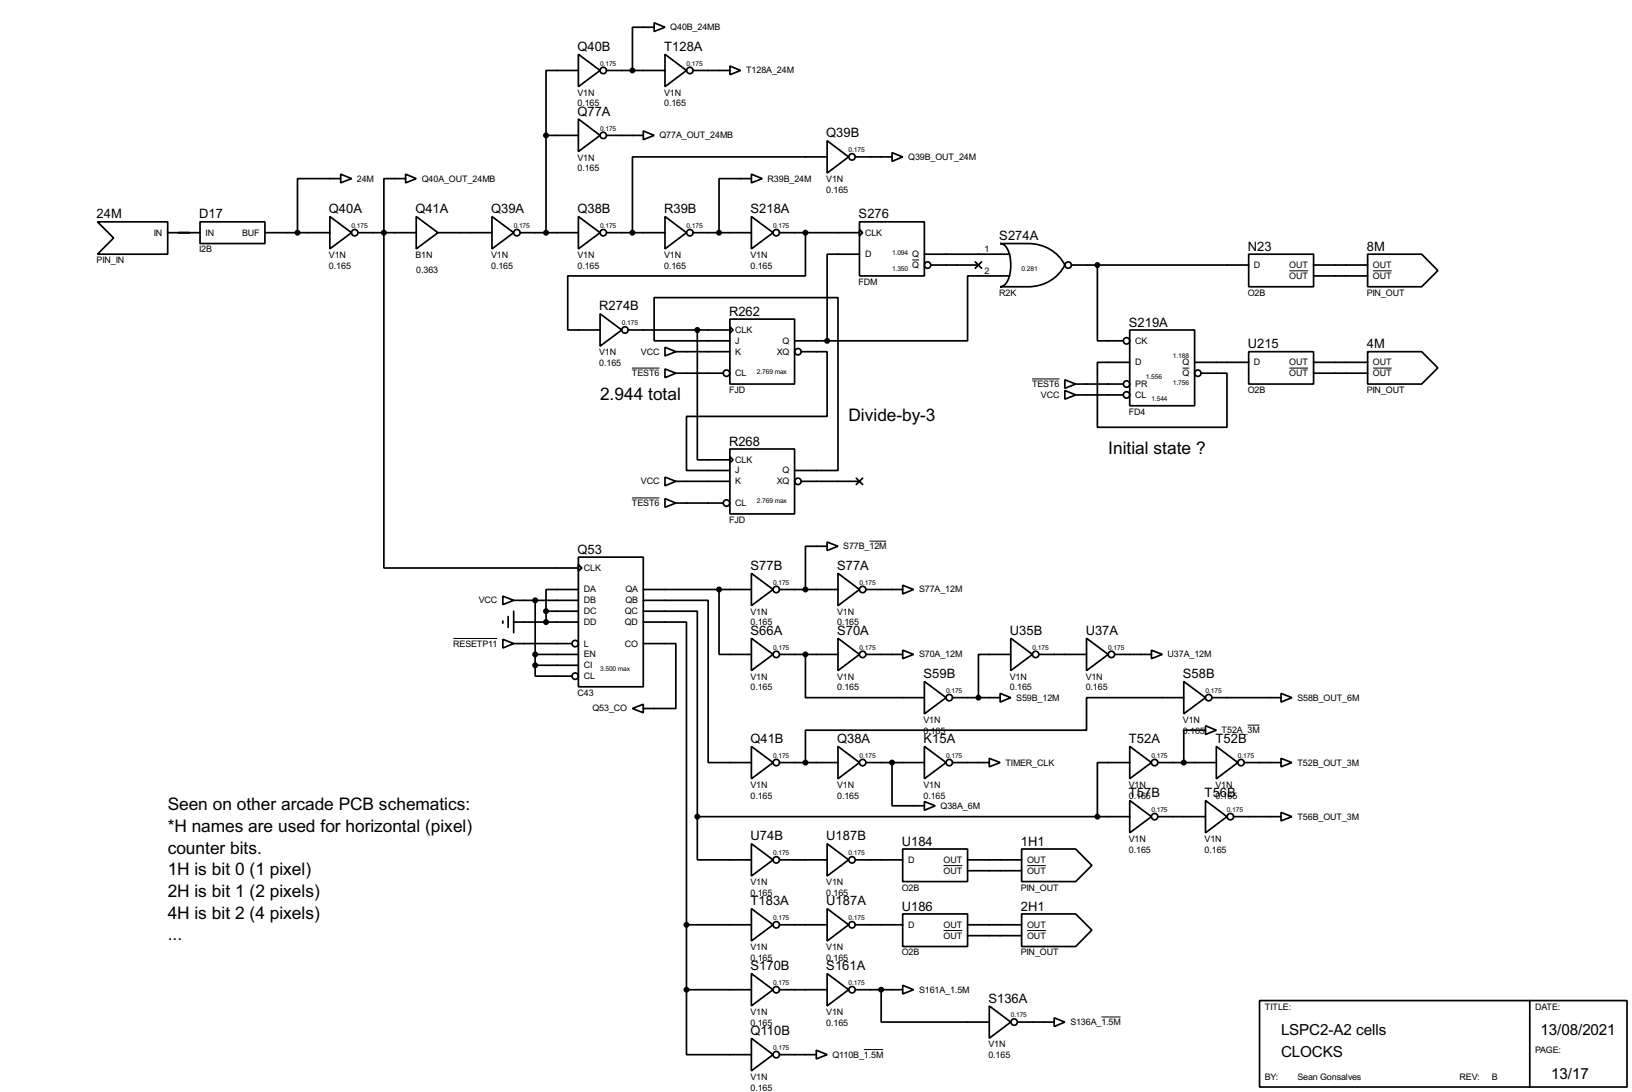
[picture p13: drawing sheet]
<svg xmlns="http://www.w3.org/2000/svg" width="383mm" height="256mm" viewBox="0 0 383 256" stroke-linecap="round" stroke-linejoin="round" font-family="sans-serif">
<defs><g id="words">
<g font-size="4.6">
<text x="141" y="93.8">2.944 total</text>
<text x="199.4" y="99">Divide-by-3</text>
<text x="260.4" y="106.6">Initial state ?</text>
<text x="39.4" y="190.4">Seen on other arcade PCB schematics:</text>
<text x="39.4" y="195.4">*H names are used for horizontal (pixel)</text>
<text x="39.4" y="200.6">counter bits.</text>
<text x="39.4" y="205.6">1H is bit 0 (1 pixel)</text>
<text x="39.4" y="210.7">2H is bit 1 (2 pixels)</text>
<text x="39.4" y="215.8">4H is bit 2 (4 pixels)</text>
<text x="39.4" y="220.9">...</text>
</g>
<g font-size="4">
<text x="301" y="243.1">LSPC2-A2 cells</text>
<text x="362" y="243.1">13/08/2021</text>
<text x="301" y="248.2">CLOCKS</text>
<text x="364.5" y="253.3">13/17</text>
</g>
<g font-size="3.4">
<text x="135.7" y="12">Q40B</text>
<text x="156.1" y="12">T128A</text>
<text x="135.7" y="27.2">Q77A</text>
<text x="194.2" y="32.3">Q39B</text>
<text x="22.7" y="51.3">24M</text>
<text x="46.8" y="51.3">D17</text>
<text x="77.3" y="50.1">Q40A</text>
<text x="97.6" y="50.1">Q41A</text>
<text x="115.4" y="50.1">Q39A</text>
<text x="135.7" y="50.1">Q38B</text>
<text x="156.1" y="50.1">R39B</text>
<text x="176.4" y="50.1">S218A</text>
<text x="201.8" y="51.3">S276</text>
<text x="234.8" y="56.4">S274A</text>
<text x="293.2" y="58.9">N23</text>
<text x="321.2" y="58.9">8M</text>
<text x="140.8" y="72.9">R274B</text>
<text x="171.3" y="74.1">R262</text>
<text x="265.3" y="76.7">S219A</text>
<text x="293.2" y="81.8">U215</text>
<text x="321.2" y="81.8">4M</text>
<text x="171.3" y="104.7">R268</text>
<text x="135.7" y="130.1">Q53</text>
<text x="176.4" y="133.9">S77B</text>
<text x="196.7" y="133.9">S77A</text>
<text x="176.4" y="149.1">S66A</text>
<text x="196.7" y="149.1">S70A</text>
<text x="237.3" y="149.1">U35B</text>
<text x="255.1" y="149.1">U37A</text>
<text x="217" y="159.3">S59B</text>
<text x="278" y="159.3">S58B</text>
<text x="176.4" y="174.5">Q41B</text>
<text x="196.7" y="174.5">Q38A</text>
<text x="217" y="174.5">K15A</text>
<text x="265.3" y="174.5">T52A</text>
<text x="285.6" y="174.5">T52B</text>
<text x="265.3" y="187.2">T57B</text>
<text x="283.1" y="187.2">T56B</text>
<text x="176.4" y="197.4">U74B</text>
<text x="194.2" y="197.4">U187B</text>
<text x="211.9" y="198.6">U184</text>
<text x="239.9" y="198.6">1H1</text>
<text x="176.4" y="212.6">T183A</text>
<text x="194.2" y="212.6">U187A</text>
<text x="211.9" y="213.9">U186</text>
<text x="239.9" y="213.9">2H1</text>
<text x="176.4" y="227.9">S170B</text>
<text x="194.2" y="227.9">S161A</text>
<text x="232.3" y="235.5">S136A</text>
<text x="176.4" y="243.1">Q110B</text>
</g>
<g font-size="2.4">
<text x="157.5" y="7.1">Q40B_24MB</text>
<text x="175.3" y="17.3">T128A_24M</text>
<text x="135.7" y="22.5">V1N</text>
<text x="156.1" y="22.5">V1N</text>
<text x="135.7" y="25">0.165</text>
<text x="156.1" y="25">0.165</text>
<text x="155" y="32.5">Q77A_OUT_24MB</text>
<text x="135.7" y="37.7">V1N</text>
<text x="135.7" y="40.2">0.165</text>
<text x="213.4" y="37.5">Q39B_OUT_24M</text>
<text x="83.9" y="42.7">24M</text>
<text x="99.1" y="42.7">Q40A_OUT_24MB</text>
<text x="180.4" y="42.7">R39B_24M</text>
<text x="194.2" y="42.7">V1N</text>
<text x="194.2" y="45.3">0.165</text>
<text x="36.2" y="55.4">IN</text>
<text x="46.8" y="59.3">I2B</text>
<text x="48.3" y="55.4">IN</text>
<text x="56.9" y="55.4">BUF</text>
<text x="203.3" y="55.4">CLK</text>
<text x="231.3" y="59.3">1</text>
<text x="22.7" y="61.8">PIN_IN</text>
<text x="77.3" y="60.6">V1N</text>
<text x="77.3" y="63.1">0.165</text>
<text x="97.6" y="60.6">B1N</text>
<text x="97.8" y="64.2">0.363</text>
<text x="115.4" y="60.6">V1N</text>
<text x="115.4" y="63.1">0.165</text>
<text x="135.7" y="60.6">V1N</text>
<text x="135.7" y="63.1">0.165</text>
<text x="156.1" y="60.6">V1N</text>
<text x="156.1" y="63.1">0.165</text>
<text x="176.4" y="60.6">V1N</text>
<text x="176.4" y="63.1">0.165</text>
<text x="203.3" y="60.4">D</text>
<text x="214.4" y="60.4">Q</text>
<text x="214.4" y="62.9">Q</text>
<text x="231.3" y="64.4">2</text>
<text x="294.7" y="62.9">D</text>
<text x="303" y="62.9">OUT</text>
<text x="303" y="65.5">OUT</text>
<text x="322.6" y="62.9">OUT</text>
<text x="322.6" y="65.5">OUT</text>
<text x="201.8" y="66.9">FDM</text>
<text x="234.8" y="69.5">R2K</text>
<text x="293.2" y="69.5">O2B</text>
<text x="321.2" y="69.5">PIN_OUT</text>
<text x="140.8" y="83.4">V1N</text>
<text x="150.6" y="83.3">VCC</text>
<text x="172.8" y="78.2">CLK</text>
<text x="172.8" y="80.8">J</text>
<text x="172.8" y="83.3">K</text>
<text x="182.5" y="83.3">XQ</text>
<text x="183.9" y="80.8">Q</text>
<text x="266.8" y="80.8">CK</text>
<text x="140.8" y="86">0.165</text>
<text x="148.5" y="88.4">TEST6</text>
<text x="172.8" y="88.4">CL</text>
<text x="266.8" y="85.8">D</text>
<text x="277.9" y="85.8">Q</text>
<text x="277.9" y="88.4">Q</text>
<text x="294.7" y="85.8">D</text>
<text x="303" y="85.8">OUT</text>
<text x="303" y="88.4">OUT</text>
<text x="322.6" y="85.8">OUT</text>
<text x="322.6" y="88.4">OUT</text>
<text x="171.3" y="92.3">FJD</text>
<text x="242.5" y="90.9">TEST6</text>
<text x="244.6" y="93.5">VCC</text>
<text x="266.8" y="90.9">PR</text>
<text x="266.8" y="93.5">CL</text>
<text x="293.2" y="92.3">O2B</text>
<text x="321.2" y="92.3">PIN_OUT</text>
<text x="265.3" y="97.4">FD4</text>
<text x="150.6" y="113.8">VCC</text>
<text x="172.8" y="108.7">CLK</text>
<text x="172.8" y="111.2">J</text>
<text x="172.8" y="113.8">K</text>
<text x="182.5" y="113.8">XQ</text>
<text x="183.9" y="111.2">Q</text>
<text x="148.5" y="118.9">TEST6</text>
<text x="172.8" y="118.9">CL</text>
<text x="171.3" y="122.8">FJD</text>
<text x="198.2" y="129">S77B_12M</text>
<text x="137.2" y="134.1">CLK</text>
<text x="112.5" y="141.7">VCC</text>
<text x="137.2" y="139.2">DA</text>
<text x="137.2" y="141.7">DB</text>
<text x="147" y="139.2">QA</text>
<text x="147" y="141.7">QB</text>
<text x="216" y="139.2">S77A_12M</text>
<text x="137.2" y="144.3">DC</text>
<text x="137.2" y="146.8">DD</text>
<text x="146.8" y="144.3">QC</text>
<text x="146.8" y="146.8">QD</text>
<text x="176.4" y="144.4">V1N</text>
<text x="176.4" y="146.9">0.165</text>
<text x="196.7" y="144.4">V1N</text>
<text x="196.7" y="146.9">0.165</text>
<text x="106.5" y="151.9">RESETP11</text>
<text x="137.2" y="154.4">EN</text>
<text x="137.2" y="151.9">L</text>
<text x="146.8" y="151.9">CO</text>
<text x="216" y="154.4">S70A_12M</text>
<text x="274.4" y="154.4">U37A_12M</text>
<text x="137.2" y="157">CI</text>
<text x="137.2" y="159.5">CL</text>
<text x="176.4" y="159.6">V1N</text>
<text x="196.7" y="159.6">V1N</text>
<text x="237.3" y="159.6">V1N</text>
<text x="255.1" y="159.6">V1N</text>
<text x="135.7" y="163.4">C43</text>
<text x="139.2" y="167.1">Q53_CO</text>
<text x="176.4" y="162.2">0.165</text>
<text x="196.7" y="162.2">0.165</text>
<text x="237.3" y="162.2">0.165</text>
<text x="238.8" y="164.6">S59B_12M</text>
<text x="255.1" y="162.2">0.165</text>
<text x="304.9" y="164.6">S58B_OUT_6M</text>
<text x="217" y="169.8">V1N</text>
<text x="217" y="172.3">0.165</text>
<text x="278" y="169.8">V1N</text>
<text x="278" y="172.3">0.165</text>
<text x="287.1" y="172.2">T52A_3M</text>
<text x="236.3" y="179.8">TIMER_CLK</text>
<text x="304.9" y="179.8">T52B_OUT_3M</text>
<text x="176.4" y="185">V1N</text>
<text x="196.7" y="185">V1N</text>
<text x="217" y="185">V1N</text>
<text x="265.3" y="185">V1N</text>
<text x="285.6" y="185">V1N</text>
<text x="176.4" y="187.6">0.165</text>
<text x="196.7" y="187.6">0.165</text>
<text x="217" y="187.6">0.165</text>
<text x="221" y="190">Q38A_6M</text>
<text x="265.3" y="187.6">0.165</text>
<text x="285.6" y="187.6">0.165</text>
<text x="265.3" y="197.7">V1N</text>
<text x="283.1" y="197.7">V1N</text>
<text x="304.9" y="192.5">T56B_OUT_3M</text>
<text x="213.4" y="202.7">D</text>
<text x="221.7" y="202.7">OUT</text>
<text x="241.4" y="202.7">OUT</text>
<text x="265.3" y="200.3">0.165</text>
<text x="283.1" y="200.3">0.165</text>
<text x="176.4" y="207.9">V1N</text>
<text x="194.2" y="207.9">V1N</text>
<text x="211.9" y="209.2">O2B</text>
<text x="221.7" y="205.2">OUT</text>
<text x="239.9" y="209.2">PIN_OUT</text>
<text x="241.4" y="205.2">OUT</text>
<text x="176.4" y="210.4">0.165</text>
<text x="194.2" y="210.4">0.165</text>
<text x="213.4" y="217.9">D</text>
<text x="221.7" y="217.9">OUT</text>
<text x="221.7" y="220.5">OUT</text>
<text x="241.4" y="217.9">OUT</text>
<text x="241.4" y="220.5">OUT</text>
<text x="176.4" y="223.1">V1N</text>
<text x="176.4" y="225.7">0.165</text>
<text x="194.2" y="223.1">V1N</text>
<text x="194.2" y="225.7">0.165</text>
<text x="211.9" y="224.4">O2B</text>
<text x="239.9" y="224.4">PIN_OUT</text>
<text x="216" y="233.2">S161A_1.5M</text>
<text x="176.4" y="238.4">V1N</text>
<text x="194.2" y="238.4">V1N</text>
<text x="297.2" y="237.1">TITLE:</text>
<text x="360.7" y="237.1">DATE:</text>
<text x="176.4" y="240.9">0.165</text>
<text x="194.2" y="240.9">0.165</text>
<text x="232.3" y="246">V1N</text>
<text x="251.5" y="240.8">S136A_1.5M</text>
<text x="195.6" y="248.4">Q110B_1.5M</text>
<text x="232.3" y="248.5">0.165</text>
<text x="360.7" y="247.3">PAGE:</text>
<text x="176.4" y="253.6">V1N</text>
<text x="176.4" y="256.2">0.165</text>
<text x="297.2" y="253.7">BY:</text>
<text x="304.9" y="253.7">Sean Gonsalves</text>
<text x="343" y="253.7">REV:</text>
<text x="350.6" y="253.7">B</text>
</g>
<g font-size="1.8">
<text x="141" y="15.4">0.175</text>
<text x="161.3" y="15.4">0.175</text>
<text x="141" y="30.7">0.175</text>
<text x="199.4" y="35.7">0.175</text>
<text x="82.6" y="53.5">0.175</text>
<text x="120.7" y="53.5">0.175</text>
<text x="141" y="53.5">0.175</text>
<text x="161.3" y="53.5">0.175</text>
<text x="181.7" y="53.5">0.175</text>
<text x="209.6" y="59.9">1.094</text>
<text x="209.6" y="63.6">1.350</text>
<text x="240.1" y="63.6">0.281</text>
<text x="146.1" y="76.4">0.175</text>
<text x="275.6" y="84">1.188</text>
<text x="177.9" y="87.8">2.769 max</text>
<text x="269.3" y="89.1">1.556</text>
<text x="270.6" y="94.2">1.544</text>
<text x="275.6" y="90.4">1.756</text>
<text x="177.9" y="118.3">2.769 max</text>
<text x="181.7" y="137.3">0.175</text>
<text x="202" y="137.3">0.175</text>
<text x="181.7" y="152.6">0.175</text>
<text x="202" y="152.6">0.175</text>
<text x="242.6" y="152.6">0.175</text>
<text x="260.4" y="152.6">0.175</text>
<text x="141" y="157.7">3.500 max</text>
<text x="222.3" y="162.7">0.175</text>
<text x="283.3" y="162.7">0.175</text>
<text x="181.7" y="178">0.175</text>
<text x="202" y="178">0.175</text>
<text x="222.3" y="178">0.175</text>
<text x="270.6" y="178">0.175</text>
<text x="290.9" y="178">0.175</text>
<text x="270.6" y="190.7">0.175</text>
<text x="288.3" y="190.7">0.175</text>
<text x="181.7" y="200.8">0.175</text>
<text x="199.4" y="200.8">0.175</text>
<text x="181.7" y="216.1">0.175</text>
<text x="199.4" y="216.1">0.175</text>
<text x="181.7" y="231.3">0.175</text>
<text x="199.4" y="231.3">0.175</text>
<text x="237.5" y="238.9">0.175</text>
<text x="181.7" y="246.6">0.175</text>
</g>
</g></defs>
<g fill="none" stroke="#000" stroke-width=".4">
<path d="M135.9 12.8l5.1 3.8-5.1 3.8zM135.9 16.6h-7.6v15.2M142.5 16.6h13.8M153.7 5.4l2.6 1-2.6 1zM153.7 6.4h-5.1v10.2M156.3 12.8l5 3.8-5 3.8zM162.9 16.6h8.6M171.5 15.5l2.5 1.1-2.5 1zM128.3 31.8v22.9M128.3 31.8h7.6M135.9 28l5.1 3.8-5.1 3.8zM142.5 31.8h8.7"/>
<path d="M151.2 30.8l2.5 1-2.5 1zM194.4 33.1l5 3.8-5 3.8zM194.4 36.9h-45.8v17.8M201 36.9h8.6M209.6 35.9l2.5 1-2.5 1zM22.9 52.1h16.5v7.6h-16.5l3.8-3.8zM39.4 54.7h7.6M47 52.1h15.3v5.1h-15.3zM62.3 54.7h15.2M77.5 50.9l5.1 3.8-5.1 3.8zM80.1 40.9l2.5 1.1-2.5 1zM80.1 42h-10.2v12.7"/>
<path d="M84.1 54.7h13.7M95.3 40.9l2.5 1.1-2.5 1zM95.3 42h-5.1v91.4h45.7M97.8 50.9l5.1 3.8-5.1 3.8zM102.9 54.7h12.7M115.6 50.9l5.1 3.8-5.1 3.8zM122.2 54.7h13.7M135.9 50.9l5.1 3.8-5.1 3.8zM142.5 54.7h13.8M156.3 50.9l5 3.8-5 3.8zM162.9 54.7h13.7M176.6 50.9l5.1 3.8-5.1 3.8z"/>
<path d="M176.6 40.9l2.5 1.1-2.5 1zM176.6 42h-7.6v12.7M183.2 54.7h18.8M189.3 54.7v10.1h-55.9v12.7h7.6M202 52.1h15.2v12.7h-15.2zM202 53.9l.7 .8-.7 .7zM202 59.7h-7.6v20.4M217.2 59.7h20.1M235 57.2h6.6a9.4 9.4 0 0 1 8.6 5.1 9.5 9.5 0 0 1-8.6 5.1h-6.6a3.2 3.2 0 0 0 2.3-3.2 7.8 7.8 0 0 0-1.3-6.6zM293.4 59.7h15.3v7.7h-15.3zM321.4 59.7h12.7l3.8 3.9-3.8 3.8h-12.7zM141 73.7l5.1 3.8-5.1 3.8z"/>
<path d="M147.6 77.5h23.9M163.9 77.5v30.5h7.6M171.5 75h15.2v15.2h-15.2zM171.5 76.8l.8 .7-.8 .8zM218.7 62.3h11.2M229.2 61.5l1.5 1.5M230.7 61.5l-1.5 1.5M237.3 64.8h-9.9v15.3h-33M251.8 62.3h41.6M257.9 62.3v17.8h6.1M265.5 77.5h15.2v17.8h-15.2zM308.7 62.3h12.7"/>
<path d="M308.7 64.8h12.7M156.3 81.6l2.5 1-2.5 1zM156.3 86.7l2.5 1-2.5 1zM158.8 87.7h11.2M158.8 82.6h12.7M171.5 80.1h-17.8v-10.2h43.2v40.6h-10.2M186.7 80.1h7.7M188.3 82.6h6.1v15.2h-33.1v12.7h10.2M250.2 91.7l2.6 1.1-2.6 1zM250.2 89.2l2.6 1-2.6 1zM252.8 92.8h11.2M252.8 90.2h11.2"/>
<path d="M265.5 85.1h-7.6v15.3h30.4v-12.7h-6.1M280.7 85.1h12.7M293.4 82.6h15.3v7.6h-15.3zM308.7 85.1h12.7M308.7 87.7h12.7M321.4 82.6h12.7l3.8 3.8-3.8 3.8h-12.7zM156.3 112.1l2.5 1-2.5 1zM156.3 117.1l2.5 1.1-2.5 1zM158.8 113.1h12.7M158.8 118.2h11.2M171.5 105.5h15.2v15.2h-15.2zM171.5 107.2l.8 .8-.8 .8z"/>
<path d="M188.3 113.1h13.7M201.2 112.3l1.5 1.5M202.7 112.3l-1.5 1.5M135.9 130.9h15.3v30.4h-15.3zM135.9 132.6l.8 .8-.8 .8zM135.9 138.5h-7.6v5.1M151.2 138.5h25.4M169 138.5v15.2h7.6M176.6 134.7l5.1 3.8-5.1 3.8zM183.2 138.5h13.7M194.4 127.3l2.5 1-2.5 1zM194.4 128.3h-5.1v10.2"/>
<path d="M196.9 134.7l5.1 3.8-5.1 3.8zM203.5 138.5h8.6M212.1 137.5l2.6 1-2.6 1zM118.2 140l2.5 1-2.5 1zM118.2 150.2l2.5 1-2.5 1zM118.2 145.9v.5M119.4 144.8v2.6M120.7 146.1h15.2M120.7 141h15.2M120.7 151.2h13.7M120.7 143.6v5M125.8 156.3v2.5h8.6"/>
<path d="M125.8 153.7h10.1M125.8 141v15.3M125.8 156.3h10.1M128.3 143.6h7.6M128.3 143.6v2.5M151.2 146.1h10.1v71.1M151.2 141h15.2v38.1h10.2M151.2 151.2h7.6v15.2h-7.6M151.2 143.6h12.7v48.2M176.6 149.9l5.1 3.8-5.1 3.8zM183.2 153.7h13.7M189.3 153.7v10.2h27.9"/>
<path d="M196.9 149.9l5.1 3.8-5.1 3.8zM203.5 153.7h8.6M212.1 152.7l2.6 1-2.6 1zM237.5 149.9l5.1 3.8-5.1 3.8zM237.5 153.7h-7.6v10.2M244.1 153.7h11.2M255.3 149.9l5.1 3.8-5.1 3.8zM261.9 153.7h8.7M270.6 152.7l2.5 1-2.5 1zM148.6 166.4l2.6-1v2zM176.6 175.3l5.1 3.8-5.1 3.8zM183.2 179.1h13.7"/>
<path d="M196.9 175.3l5.1 3.8-5.1 3.8zM203.5 179.1h13.7M209.6 179.1v10.2h7.6M217.2 175.3l5.1 3.8-5.1 3.8zM217.2 160.1l5.1 3.8-5.1 3.8zM223.8 179.1h8.7M223.8 163.9h11.2M232.5 178.1l2.5 1-2.5 1zM235 162.9l2.5 1-2.5 1zM265.5 175.3l5.1 3.8-5.1 3.8zM265.5 179.1h-7.6v12.7M272.1 179.1h13.7"/>
<path d="M278.2 160.1l5.1 3.8-5.1 3.8zM278.2 163.9h-22.9v7.6h-66v7.6M283.3 170.5l2.5 1-2.5 1zM283.3 171.5h-5.1v7.6M284.8 163.9h16.2M285.8 175.3l5.1 3.8-5.1 3.8zM292.4 179.1h8.6M301 162.9l2.6 1-2.6 1zM301 178.1l2.6 1-2.6 1zM163.9 191.8v10.2h12.7M163.9 191.8h101.6M176.6 198.2l5.1 3.8-5.1 3.8z"/>
<path d="M194.4 198.2l5 3.8-5 3.8zM212.1 199.4h15.3v7.7h-15.3zM217.2 188.3l2.6 1-2.6 1zM240.1 199.4h12.7l3.8 3.9-3.8 3.8h-12.7zM265.5 188l5.1 3.8-5.1 3.8zM272.1 191.8h11.2M283.3 188l5 3.8-5 3.8zM289.9 191.8h11.1M301 190.8l2.6 1-2.6 1zM161.3 217.2h15.3M161.3 217.2v15.3M176.6 213.4l5.1 3.8-5.1 3.8z"/>
<path d="M183.2 217.2h11.2M183.2 202h11.2M194.4 213.4l5 3.8-5 3.8zM201 217.2h11.1M201 202h11.1M212.1 214.7h15.3v7.6h-15.3zM227.4 217.2h12.7M227.4 219.8h12.7M227.4 202h12.7M227.4 204.5h12.7M240.1 214.7h12.7l3.8 3.8-3.8 3.8h-12.7zM161.3 232.5v15.2h15.3"/>
<path d="M161.3 232.5h15.3M176.6 228.7l5.1 3.8-5.1 3.8zM183.2 232.5h11.2M194.4 228.7l5 3.8-5 3.8zM201 232.5h11.1M207.1 232.5v7.6h25.4M212.1 231.4l2.6 1.1-2.6 1zM232.5 236.3l5 3.8-5 3.8zM247.7 239.1l2.5 1-2.5 1zM296 235h86.3v20.3h-86.3zM359.5 235v20.3M176.6 243.9l5.1 3.8-5.1 3.8z"/>
<path d="M183.2 247.7h8.6M191.8 246.7l2.6 1-2.6 1zM239.1 240.1h8.6"/>
<circle cx="141.7" cy="16.6" r=".75"/>
<circle cx="162.1" cy="16.6" r=".75"/>
<circle cx="141.7" cy="31.8" r=".75"/>
<circle cx="200.2" cy="36.9" r=".75"/>
<circle cx="83.3" cy="54.7" r=".75"/>
<circle cx="121.4" cy="54.7" r=".75"/>
<circle cx="141.7" cy="54.7" r=".75"/>
<circle cx="162.1" cy="54.7" r=".75"/>
<circle cx="182.4" cy="54.7" r=".75"/>
<circle cx="146.8" cy="77.5" r=".75"/>
<circle cx="217.9" cy="62.3" r=".75"/>
<circle cx="251" cy="62.3" r=".75"/>
<circle cx="170.7" cy="87.7" r=".75"/>
<circle cx="187.5" cy="82.6" r=".75"/>
<circle cx="264.7" cy="92.8" r=".75"/>
<circle cx="264.7" cy="80.1" r=".75"/>
<circle cx="264.7" cy="90.2" r=".75"/>
<circle cx="281.4" cy="87.7" r=".75"/>
<circle cx="170.7" cy="118.2" r=".75"/>
<circle cx="187.5" cy="113.1" r=".75"/>
<circle cx="182.4" cy="138.5" r=".75"/>
<circle cx="202.7" cy="138.5" r=".75"/>
<circle cx="135.1" cy="158.8" r=".75"/>
<circle cx="135.1" cy="151.2" r=".75"/>
<circle cx="182.4" cy="153.7" r=".75"/>
<circle cx="202.7" cy="153.7" r=".75"/>
<circle cx="243.3" cy="153.7" r=".75"/>
<circle cx="261.1" cy="153.7" r=".75"/>
<circle cx="182.4" cy="179.1" r=".75"/>
<circle cx="202.7" cy="179.1" r=".75"/>
<circle cx="223" cy="163.9" r=".75"/>
<circle cx="223" cy="179.1" r=".75"/>
<circle cx="271.3" cy="179.1" r=".75"/>
<circle cx="284" cy="163.9" r=".75"/>
<circle cx="291.6" cy="179.1" r=".75"/>
<circle cx="271.3" cy="191.8" r=".75"/>
<circle cx="289.1" cy="191.8" r=".75"/>
<circle cx="182.4" cy="217.2" r=".75"/>
<circle cx="182.4" cy="202" r=".75"/>
<circle cx="200.2" cy="217.2" r=".75"/>
<circle cx="200.2" cy="202" r=".75"/>
<circle cx="182.4" cy="232.5" r=".75"/>
<circle cx="200.2" cy="232.5" r=".75"/>
<circle cx="182.4" cy="247.7" r=".75"/>
<circle cx="238.3" cy="240.1" r=".75"/>
</g>
<g fill="none" stroke="#000" stroke-width=".23">
<path d="M214.4 61.1h1.6M303 63.6h4.4M322.6 63.6h4.4M148.5 86.5h6.5M242.5 89h6.5M277.9 86.5h1.6M303 86.5h4.4M322.6 86.5h4.4M148.5 117h6.5M204.3 127.1h4M106.5 150h10.4M293.2 170.3h2.8"/>
<path d="M221.7 218.6h4.4M221.7 203.3h4.4M241.4 218.6h4.4M241.4 203.3h4.4M258.8 238.9h4.5M203 246.5h4.5"/>
</g>
<g fill="#000" stroke="#000" stroke-width=".4">
<circle cx="148.6" cy="16.6" r=".5"/>
<circle cx="128.3" cy="31.8" r=".5"/>
<circle cx="69.9" cy="54.7" r=".5"/>
<circle cx="90.2" cy="54.7" r=".5"/>
<circle cx="128.3" cy="54.7" r=".5"/>
<circle cx="148.6" cy="54.7" r=".5"/>
<circle cx="168.9" cy="54.7" r=".5"/>
<circle cx="189.2" cy="54.7" r=".5"/>
<circle cx="163.8" cy="77.5" r=".5"/>
<circle cx="257.8" cy="62.3" r=".5"/>
<circle cx="194.3" cy="80.1" r=".5"/>
<circle cx="168.9" cy="138.5" r=".5"/>
<circle cx="189.2" cy="138.5" r=".5"/>
<circle cx="125.7" cy="153.7" r=".5"/>
<circle cx="125.7" cy="141" r=".5"/>
<circle cx="125.7" cy="156.3" r=".5"/>
<circle cx="128.3" cy="143.6" r=".5"/>
<circle cx="128.3" cy="146.1" r=".5"/>
<circle cx="189.2" cy="153.7" r=".5"/>
<circle cx="189.2" cy="179.1" r=".5"/>
<circle cx="209.6" cy="179.1" r=".5"/>
<circle cx="229.9" cy="163.9" r=".5"/>
<circle cx="278.1" cy="179.1" r=".5"/>
<circle cx="163.8" cy="191.8" r=".5"/>
<circle cx="257.8" cy="191.8" r=".5"/>
<circle cx="161.3" cy="217.2" r=".5"/>
<circle cx="161.3" cy="232.5" r=".5"/>
<circle cx="207" cy="232.5" r=".5"/>
</g>
<use href="#words"/>
</svg>
